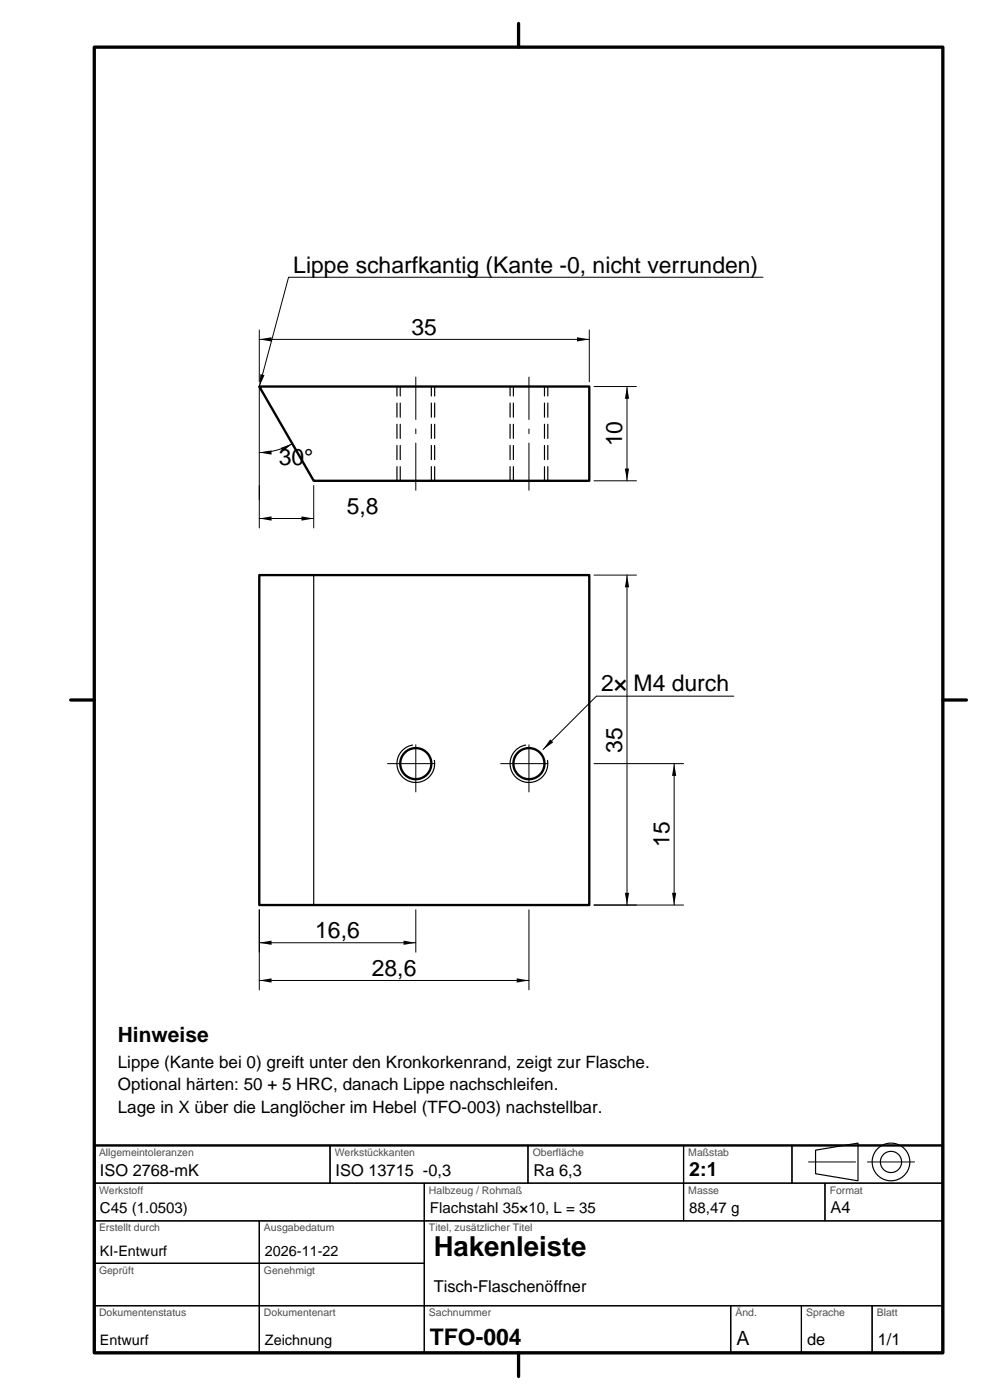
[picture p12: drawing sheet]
<svg xmlns="http://www.w3.org/2000/svg" width="210mm" height="297mm" viewBox="0 0 210 297" stroke-linecap="round" stroke-linejoin="round" font-family="sans-serif">
<defs><g id="words">
<text font-size="5.8" x="92" y="266.5">Hakenleiste</text>
<g font-size="4.9">
<text x="62.2" y="57.8">Lippe scharfkantig (Kante -0, nicht verrunden)</text>
<text x="87.3" y="71">35</text>
<text x="132" y="94.7" transform="rotate(-90 132 94.7)">10</text>
<text x="59.1" y="98.7">30°</text>
<text x="73.5" y="109">5,8</text>
<text x="127.5" y="146.7">2× M4 durch</text>
<text x="132" y="159.7" transform="rotate(-90 132 159.7)">35</text>
<text x="142" y="179.7" transform="rotate(-90 142 179.7)">15</text>
<text x="66.9" y="199">16,6</text>
<text x="78.9" y="207">28,6</text>
<text x="91.2" y="285.4">TFO-004</text>
</g>
<text font-size="4.4" x="25" y="221">Hinweise</text>
<g font-size="4.2">
<text x="146.2" y="249.4">2:1</text>
<text x="156.2" y="285.4">A</text>
</g>
<g font-size="3.6">
<text x="25" y="226.5">Lippe (Kante bei 0) greift unter den Kronkorkenrand, zeigt zur Flasche.</text>
<text x="25" y="231.3">Optional härten: 50 + 5 HRC, danach Lippe nachschleifen.</text>
<text x="25" y="236.1">Lage in X über die Langlöcher im Hebel (TFO-003) nachstellbar.</text>
</g>
<g font-size="3.5">
<text x="21.2" y="249.4">ISO 2768-mK</text>
<text x="71.2" y="249.4">ISO 13715 -0,3</text>
<text x="113.2" y="249.4">Ra 6,3</text>
<text x="176.2" y="257.4">A4</text>
<text x="92" y="274">Tisch-Flaschenöffner</text>
<text x="171.2" y="285.4">de</text>
<text x="186.2" y="285.4">1/1</text>
</g>
<g font-size="3.2">
<text x="21.2" y="257.4">C45 (1.0503)</text>
<text x="91.2" y="257.4">Flachstahl 35×10, L = 35</text>
<text x="146.2" y="257.4">88,47 g</text>
</g>
<g font-size="3.1">
<text x="21.2" y="266.4">KI-Entwurf</text>
<text x="56.2" y="266.4">2026-11-22</text>
<text x="21.2" y="285.4">Entwurf</text>
<text x="56.2" y="285.4">Zeichnung</text>
</g>
<g font-size="2.2" fill="#4d4d4d">
<text x="21" y="245.2">Allgemeintoleranzen</text>
<text x="71" y="245.2">Werkstückkanten</text>
<text x="113" y="245.2">Oberfläche</text>
<text x="146" y="245.2">Maßstab</text>
<text x="21" y="253.2">Werkstoff</text>
<text x="91" y="253.2">Halbzeug / Rohmaß</text>
<text x="146" y="253.2">Masse</text>
<text x="176" y="253.2">Format</text>
<text x="21" y="261.2">Erstellt durch</text>
<text x="56" y="261.2">Ausgabedatum</text>
<text x="91" y="261.2">Titel, zusätzlicher Titel</text>
<text x="21" y="270.2">Geprüft</text>
<text x="56" y="270.2">Genehmigt</text>
<text x="21" y="279.2">Dokumentenstatus</text>
<text x="56" y="279.2">Dokumentenart</text>
<text x="91" y="279.2">Sachnummer</text>
<text x="156" y="279.2">Änd.</text>
<text x="171" y="279.2">Sprache</text>
<text x="186" y="279.2">Blatt</text>
</g>
</g></defs>
<path d="M20 10h180v277h-180zM110 5v5M15 148.5h5M200 148.5h5M110 287v5" fill="none" stroke="#000" stroke-width=".7"/>
<g fill="none" stroke="#000" stroke-width=".5">
<path d="M55 82h70v20h-58.5zM55 122h70v70h-70zM20 243h180v44h-180z"/>
<circle cx="88.2" cy="162" r="3.3"/>
<circle cx="112.2" cy="162" r="3.3"/>
</g>
<g fill="none" stroke="#000" stroke-width=".25">
<path d="M66.5 122v70M87.5 158.1a4 4 0 0 0-3.2 4.6 4 4 0 0 0 4.6 3.2 4 4 0 0 0 3.2-4.6M111.5 158.1a4 4 0 0 0-3.2 4.6 4 4 0 0 0 4.6 3.2 4 4 0 0 0 3.2-4.6M20 243h50v8h-50zM20 251h70v8h-70zM20 259h35v9h-35zM55 259h35v9h-35zM70 243h42v8h-42zM90 251h55v8h-55zM90 259h110v18h-110zM112 243h33v8h-33zM145 243h23v8h-23z"/>
<path d="M145 251h30v8h-30zM168 243h32v8h-32zM173 244l9-1.5v8l-9-1.5zM175 251h25v8h-25zM20 268h35v9h-35zM20 277h35v10h-35zM55 268h35v9h-35zM55 277h35v10h-35zM90 277h65v10h-65zM155 277h15v10h-15zM170 277h15v10h-15zM185 277h15v10h-15z"/>
<circle cx="189" cy="246.5" r="4"/>
<circle cx="189" cy="246.5" r="2.25"/>
</g>
<path d="M88.2 104v-24M112.2 104v-24M82.2 162h12M88.2 168v-12M106.2 162h12M112.2 168v-12M171.5 246.5h12M184 246.5h10" fill="none" stroke="#000" stroke-width=".21" stroke-dasharray="10 2 1 2"/>
<path d="M84.2 102v-20M84.9 102v-20M91.5 102v-20M92.2 102v-20M108.2 102v-20M108.9 102v-20M115.5 102v-20M116.2 102v-20" fill="none" stroke="#000" stroke-width=".25" stroke-dasharray="3 1.5"/>
<g fill="none" stroke="#000" stroke-width=".21">
<path d="M161.8 58.8h-100.6l-6.2 23.2v30M55 70v11M55 72h70M125 70v11M62 94.1a14.1 14.1 0 0 1-7 1.9M126 82h9M133 82v20M55 110h11.5M66.5 103v9M126 102h9M126 122h9M133 122v70"/>
<path d="M155.7 147.7h-29.2l-11.3 11.3M126 162h19M143 162v30M55 193v17M88.2 193v9M112.2 193v17M126 192h19M55 200h33.2M55 208h57.2"/>
</g>
<g fill="#000">
<path d="M55 72l2.6-.4v.8zM122.4 71.6l2.6 .4-2.6 .4zM55 96l2.6-.5v.9zM55.2 79.4l.9 .2-1.1 2.4zM59.5 95l2.5-.9-2 1.7zM133 82l.4 2.6h-.9zM55 110l2.6-.4v.9zM63.9 109.6l2.6 .4-2.6 .5zM132.5 99.4h.9l-.4 2.6zM133 122l.4 2.6h-.9zM116.7 156.8l.7 .7-2.2 1.5zM143 162l.5 2.6h-.9z"/>
<path d="M132.5 189.4h.9l-.4 2.6zM142.6 189.4h.9l-.5 2.6zM55 200l2.6-.5v.9zM55 208l2.6-.5v.9zM85.6 199.5l2.6 .5-2.6 .4zM109.6 207.5l2.6 .5-2.6 .4z"/>
</g>
<use href="#words"/>
</svg>
